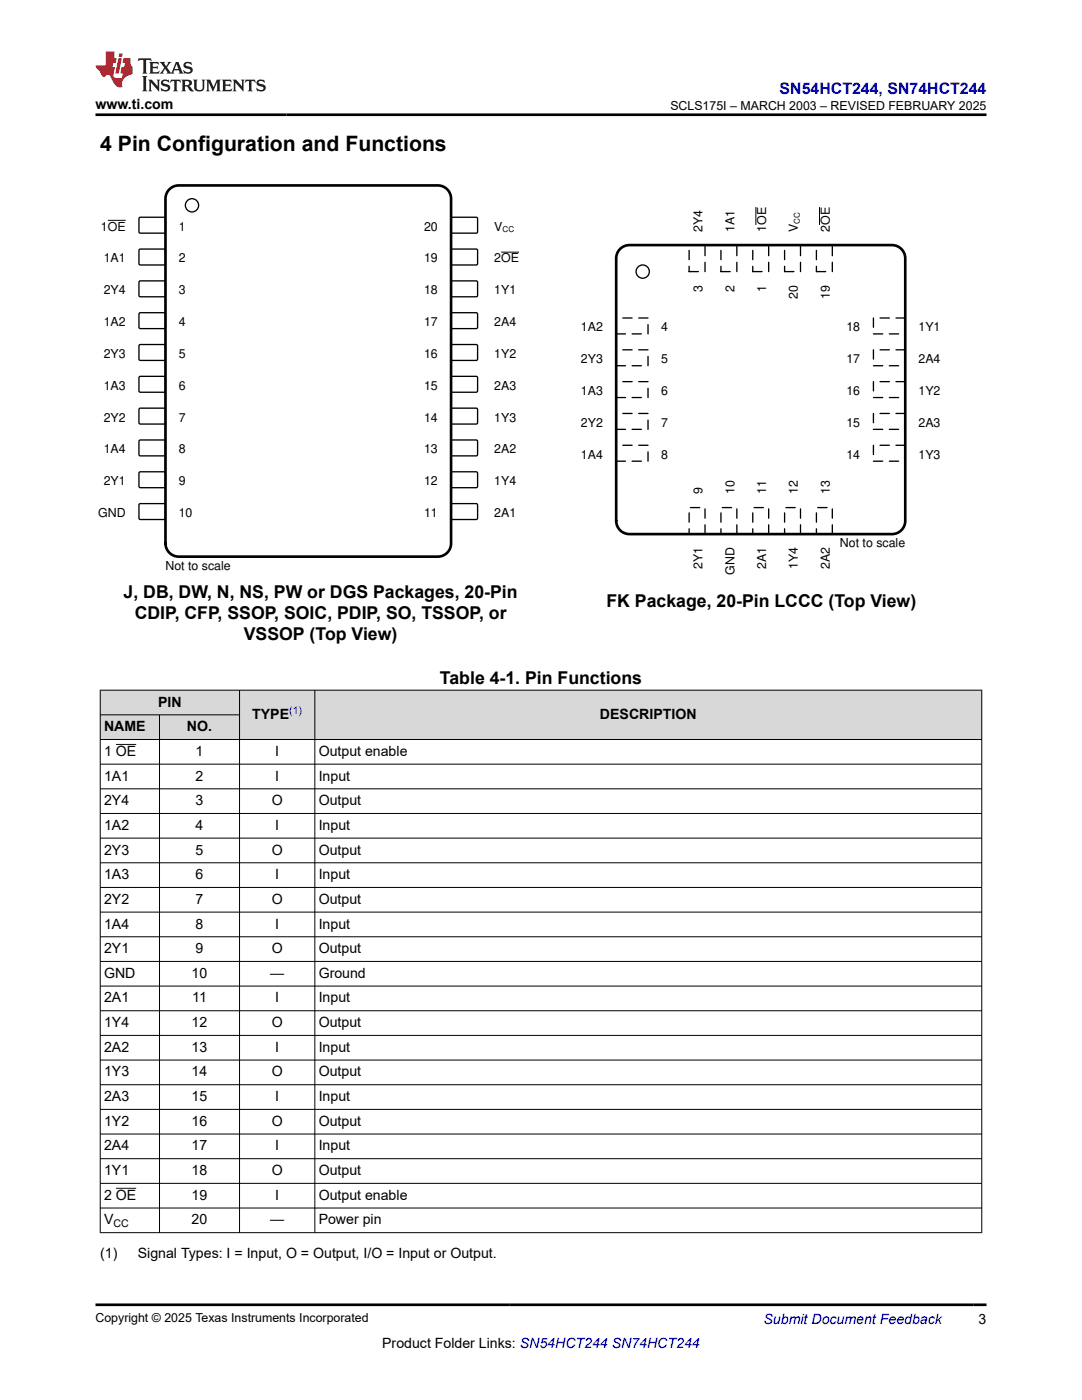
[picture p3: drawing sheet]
<svg xmlns="http://www.w3.org/2000/svg" width="216mm" height="279mm" viewBox="0 0 216 279" stroke-linecap="round" stroke-linejoin="round" font-family="sans-serif">
<defs><g id="words">
<text font-size="4.2" x="20" y="30.2">4 Pin Configuration and Functions</text>
<g font-size="3.5">
<text x="24.7" y="119.3">J, DB, DW, N, NS, PW or DGS Packages, 20-Pin</text>
<text x="26.9" y="123.5">CDIP, CFP, SSOP, SOIC, PDIP, SO, TSSOP, or</text>
<text x="121" y="121.1">FK Package, 20-Pin LCCC (Top View)</text>
<text x="48.7" y="127.8">VSSOP (Top View)</text>
<text x="87.8" y="136.6">Table 4-1. Pin Functions</text>
</g>
<text font-size="3.2" fill="#00f" x="155.6" y="18.7">SN54HCT244, SN74HCT244</text>
<g font-size="2.8">
<text x="19" y="21.8">www.ti.com</text>
<text x="31.5" y="141">PIN</text>
<text x="50.3" y="143.5">TYPE</text>
<text x="119.7" y="143.5">DESCRIPTION</text>
<text x="20.8" y="145.9">NAME</text>
<text x="37.3" y="145.9">NO.</text>
<text x="20.8" y="150.9">1 OE</text>
<text x="20.8" y="155.8">1A1</text>
<text x="39" y="150.9">1</text>
<text x="39" y="155.8">2</text>
<text x="54.9" y="150.9">I</text>
<text x="54.9" y="155.8">I</text>
<text x="63.6" y="150.9">Output enable</text>
<text x="63.6" y="155.8">Input</text>
<text x="20.8" y="160.7">2Y4</text>
<text x="39" y="160.7">3</text>
<text x="54.2" y="160.7">O</text>
<text x="63.6" y="160.7">Output</text>
<text x="20.8" y="165.6">1A2</text>
<text x="39" y="165.6">4</text>
<text x="54.9" y="165.6">I</text>
<text x="63.6" y="165.6">Input</text>
<text x="20.8" y="170.5">2Y3</text>
<text x="39" y="170.5">5</text>
<text x="54.2" y="170.5">O</text>
<text x="63.6" y="170.5">Output</text>
<text x="20.8" y="175.5">1A3</text>
<text x="39" y="175.5">6</text>
<text x="54.9" y="175.5">I</text>
<text x="63.6" y="175.5">Input</text>
<text x="20.8" y="180.4">2Y2</text>
<text x="20.8" y="185.3">1A4</text>
<text x="39" y="180.4">7</text>
<text x="39" y="185.3">8</text>
<text x="54.2" y="180.4">O</text>
<text x="54.9" y="185.3">I</text>
<text x="63.6" y="180.4">Output</text>
<text x="63.6" y="185.3">Input</text>
<text x="20.8" y="190.2">2Y1</text>
<text x="39" y="190.2">9</text>
<text x="54.2" y="190.2">O</text>
<text x="63.6" y="190.2">Output</text>
<text x="20.8" y="195.1">GND</text>
<text x="38.2" y="195.1">10</text>
<text x="53.9" y="195.1">—</text>
<text x="63.6" y="195.1">Ground</text>
<text x="20.8" y="200.1">2A1</text>
<text x="38.3" y="200.1">11</text>
<text x="54.9" y="200.1">I</text>
<text x="63.6" y="200.1">Input</text>
<text x="20.8" y="205">1Y4</text>
<text x="20.8" y="209.9">2A2</text>
<text x="38.2" y="205">12</text>
<text x="38.2" y="209.9">13</text>
<text x="54.2" y="205">O</text>
<text x="54.9" y="209.9">I</text>
<text x="63.6" y="205">Output</text>
<text x="63.6" y="209.9">Input</text>
<text x="20.8" y="214.8">1Y3</text>
<text x="38.2" y="214.8">14</text>
<text x="54.2" y="214.8">O</text>
<text x="63.6" y="214.8">Output</text>
<text x="20.8" y="219.8">2A3</text>
<text x="38.2" y="219.8">15</text>
<text x="54.9" y="219.8">I</text>
<text x="63.6" y="219.8">Input</text>
<text x="20.8" y="224.7">1Y2</text>
<text x="38.2" y="224.7">16</text>
<text x="54.2" y="224.7">O</text>
<text x="63.6" y="224.7">Output</text>
<text x="20.8" y="229.6">2A4</text>
<text x="38.2" y="229.6">17</text>
<text x="54.9" y="229.6">I</text>
<text x="63.6" y="229.6">Input</text>
<text x="20.8" y="234.5">1Y1</text>
<text x="20.8" y="239.4">2 OE</text>
<text x="38.2" y="234.5">18</text>
<text x="38.2" y="239.4">19</text>
<text x="54.2" y="234.5">O</text>
<text x="54.9" y="239.4">I</text>
<text x="63.6" y="234.5">Output</text>
<text x="63.6" y="239.4">Output enable</text>
<text x="20.8" y="244.4">V</text>
<text x="38.2" y="244.4">20</text>
<text x="53.9" y="244.4">—</text>
<text x="63.6" y="244.4">Power pin</text>
<text x="20" y="251.2">(1)</text>
<text x="27.5" y="251.2">Signal Types: I = Input, O = Output, I/O = Input or Output.</text>
<text x="76.3" y="269">Product Folder Links: SN54HCT244 SN74HCT244</text>
<text x="195.3" y="264.2">3</text>
</g>
<text font-size="2.8" fill="#00f" x="152.4" y="264.2">Submit Document Feedback</text>
<g font-size="2.5">
<text x="133.8" y="21.9">SCLS175I – MARCH 2003 – REVISED FEBRUARY 2025</text>
<text x="20.1" y="46">1OE</text>
<text x="35.7" y="46">1</text>
<text x="84.6" y="46">20</text>
<text x="98.6" y="46">V</text>
<text x="140.2" y="46.3" transform="rotate(-90 140.2 46.3)">2Y4</text>
<text x="146.5" y="46.3" transform="rotate(-90 146.5 46.3)">1A1</text>
<text x="152.9" y="46.3" transform="rotate(-90 152.9 46.3)">1OE</text>
<text x="159.2" y="46.3" transform="rotate(-90 159.2 46.3)">V</text>
<text x="165.6" y="46.3" transform="rotate(-90 165.6 46.3)">2OE</text>
<text x="20.7" y="52.4">1A1</text>
<text x="35.7" y="52.4">2</text>
<text x="84.6" y="52.4">19</text>
<text x="98.6" y="52.4">2OE</text>
<text x="20.7" y="58.7">2Y4</text>
<text x="35.7" y="58.7">3</text>
<text x="84.6" y="58.7">18</text>
<text x="98.6" y="58.7">1Y1</text>
<text x="140.2" y="58.2" transform="rotate(-90 140.2 58.2)">3</text>
<text x="146.5" y="58.2" transform="rotate(-90 146.5 58.2)">2</text>
<text x="152.9" y="58.2" transform="rotate(-90 152.9 58.2)">1</text>
<text x="159.2" y="59.6" transform="rotate(-90 159.2 59.6)">20</text>
<text x="165.6" y="59.6" transform="rotate(-90 165.6 59.6)">19</text>
<text x="20.7" y="65.1">1A2</text>
<text x="35.7" y="65.1">4</text>
<text x="84.6" y="65.1">17</text>
<text x="98.6" y="65.1">2A4</text>
<text x="20.7" y="71.4">2Y3</text>
<text x="35.7" y="71.4">5</text>
<text x="84.6" y="71.4">16</text>
<text x="98.6" y="71.4">1Y2</text>
<text x="115.9" y="66.1">1A2</text>
<text x="131.9" y="66.1">4</text>
<text x="168.9" y="66.1">18</text>
<text x="183.3" y="66.1">1Y1</text>
<text x="20.7" y="77.8">1A3</text>
<text x="35.7" y="77.8">6</text>
<text x="84.6" y="77.8">15</text>
<text x="98.6" y="77.8">2A3</text>
<text x="115.9" y="72.5">2Y3</text>
<text x="131.9" y="72.5">5</text>
<text x="168.9" y="72.5">17</text>
<text x="183.3" y="72.5">2A4</text>
<text x="115.9" y="78.8">1A3</text>
<text x="131.9" y="78.8">6</text>
<text x="168.9" y="78.8">16</text>
<text x="183.3" y="78.8">1Y2</text>
<text x="20.7" y="84.1">2Y2</text>
<text x="35.7" y="84.1">7</text>
<text x="84.6" y="84.1">14</text>
<text x="98.6" y="84.1">1Y3</text>
<text x="115.9" y="85.2">2Y2</text>
<text x="131.9" y="85.2">7</text>
<text x="168.9" y="85.2">15</text>
<text x="183.3" y="85.2">2A3</text>
<text x="20.7" y="90.5">1A4</text>
<text x="35.7" y="90.5">8</text>
<text x="84.6" y="90.5">13</text>
<text x="98.6" y="90.5">2A2</text>
<text x="115.9" y="91.5">1A4</text>
<text x="131.9" y="91.5">8</text>
<text x="168.9" y="91.5">14</text>
<text x="183.3" y="91.5">1Y3</text>
<text x="20.7" y="96.8">2Y1</text>
<text x="35.7" y="96.8">9</text>
<text x="84.6" y="96.8">12</text>
<text x="98.6" y="96.8">1Y4</text>
<text x="140.2" y="98.7" transform="rotate(-90 140.2 98.7)">9</text>
<text x="146.5" y="98.7" transform="rotate(-90 146.5 98.7)">10</text>
<text x="152.9" y="98.7" transform="rotate(-90 152.9 98.7)">11</text>
<text x="159.2" y="98.7" transform="rotate(-90 159.2 98.7)">12</text>
<text x="165.6" y="98.7" transform="rotate(-90 165.6 98.7)">13</text>
<text x="19.6" y="103.2">GND</text>
<text x="35.7" y="103.2">10</text>
<text x="84.6" y="103.2">11</text>
<text x="98.6" y="103.2">2A1</text>
<text x="33" y="113.8">Not to scale</text>
<text x="140.2" y="113.6" transform="rotate(-90 140.2 113.6)">2Y1</text>
<text x="152.9" y="113.6" transform="rotate(-90 152.9 113.6)">2A1</text>
<text x="159.2" y="113.6" transform="rotate(-90 159.2 113.6)">1Y4</text>
<text x="165.6" y="113.6" transform="rotate(-90 165.6 113.6)">2A2</text>
<text x="167.6" y="109.3">Not to scale</text>
<text x="146.5" y="114.7" transform="rotate(-90 146.5 114.7)">GND</text>
<text x="19" y="263.9">Copyright © 2025 Texas Instruments Incorporated</text>
</g>
<text font-size="2.1" fill="#00f" x="57.7" y="142.5">(1)</text>
<text font-size="2.1" x="22.6" y="244.9">CC</text>
<g font-size="1.6">
<text x="100.3" y="46.4">CC</text>
<text x="159.6" y="44.6" transform="rotate(-90 159.6 44.6)">CC</text>
</g>
</g></defs>
<path d="M27.9 43.4h5l.1 .2v2.8l-.2 .1h-4.9l-.2-.2v-2.7z" fill="none" stroke="#000" stroke-width=".26"/>
<path d="M21.5 44h3.6" fill="none" stroke="#000" stroke-width=".2"/>
<path d="M90.1 43.4h5.1l.1 .2v2.8l-.3 .1h-4.9l-.1-.2v-2.7z" fill-rule="evenodd" fill="#fff"/>
<path d="M90.1 43.4h5.1l.1 .2v2.8l-.3 .1h-4.9l-.1-.2v-2.7z" fill="none" stroke="#000" stroke-width=".26"/>
<path d="M27.9 49.7h5l.1 .3v2.7l-.2 .2-4.9-.1-.2-.2v-2.6z" fill-rule="evenodd" fill="#fff"/>
<path d="M27.9 49.7h5l.1 .3v2.7l-.2 .2-4.9-.1-.2-.2v-2.6z" fill="none" stroke="#000" stroke-width=".26"/>
<path d="M90.1 49.7h5.1l.1 .3v2.7l-.3 .2-4.9-.1-.1-.2v-2.6z" fill-rule="evenodd" fill="#fff"/>
<path d="M90.1 49.7h5.1l.1 .3v2.7l-.3 .2-4.9-.1-.1-.2v-2.6z" fill="none" stroke="#000" stroke-width=".26"/>
<path d="M100 50.3h3.6" fill="none" stroke="#000" stroke-width=".2"/>
<path d="M27.9 56.1h5l.1 .2v2.8l-.2 .1h-4.9l-.2-.2v-2.7z" fill-rule="evenodd" fill="#fff"/>
<path d="M27.9 56.1h5l.1 .2v2.8l-.2 .1h-4.9l-.2-.2v-2.7z" fill="none" stroke="#000" stroke-width=".26"/>
<path d="M90.1 56.1h5.1l.1 .2v2.8l-.3 .1h-4.9l-.1-.2v-2.7z" fill-rule="evenodd" fill="#fff"/>
<path d="M90.1 56.1h5.1l.1 .2v2.8l-.3 .1h-4.9l-.1-.2v-2.7z" fill="none" stroke="#000" stroke-width=".26"/>
<path d="M27.9 62.4h5l.1 .3v2.7l-.2 .2-4.9-.1-.2-.2v-2.6z" fill-rule="evenodd" fill="#fff"/>
<path d="M27.9 62.4h5l.1 .3v2.7l-.2 .2-4.9-.1-.2-.2v-2.6z" fill="none" stroke="#000" stroke-width=".26"/>
<path d="M90.1 62.4h5.1l.1 .3v2.7l-.3 .2-4.9-.1-.1-.2v-2.6z" fill-rule="evenodd" fill="#fff"/>
<path d="M90.1 62.4h5.1l.1 .3v2.7l-.3 .2-4.9-.1-.1-.2v-2.6z" fill="none" stroke="#000" stroke-width=".26"/>
<path d="M27.9 68.8h5l.1 .2v2.8l-.2 .1h-4.9l-.2-.2v-2.7z" fill-rule="evenodd" fill="#fff"/>
<path d="M27.9 68.8h5l.1 .2v2.8l-.2 .1h-4.9l-.2-.2v-2.7z" fill="none" stroke="#000" stroke-width=".26"/>
<path d="M90.1 68.8h5.1l.1 .2v2.8l-.3 .1h-4.9l-.1-.2v-2.7z" fill-rule="evenodd" fill="#fff"/>
<path d="M90.1 68.8h5.1l.1 .2v2.8l-.3 .1h-4.9l-.1-.2v-2.7z" fill="none" stroke="#000" stroke-width=".26"/>
<path d="M27.9 75.1h5l.1 .3v2.7l-.2 .2-4.9-.1-.2-.2v-2.6z" fill-rule="evenodd" fill="#fff"/>
<path d="M27.9 75.1h5l.1 .3v2.7l-.2 .2-4.9-.1-.2-.2v-2.6z" fill="none" stroke="#000" stroke-width=".26"/>
<path d="M90.1 75.1h5.1l.1 .3v2.7l-.3 .2-4.9-.1-.1-.2v-2.6z" fill-rule="evenodd" fill="#fff"/>
<path d="M90.1 75.1h5.1l.1 .3v2.7l-.3 .2-4.9-.1-.1-.2v-2.6z" fill="none" stroke="#000" stroke-width=".26"/>
<path d="M27.8 81.6l.2-.1h4.9l.1 .2v2.8l-.2 .1h-4.9l-.2-.2z" fill-rule="evenodd" fill="#fff"/>
<path d="M27.8 81.6l.2-.1h4.9l.1 .2v2.8l-.2 .1h-4.9l-.2-.2z" fill="none" stroke="#000" stroke-width=".26"/>
<path d="M90.1 81.5h5.1l.1 .2v2.8l-.3 .1h-4.9l-.1-.2v-2.7z" fill-rule="evenodd" fill="#fff"/>
<path d="M90.1 81.5h5.1l.1 .2v2.8l-.3 .1h-4.9l-.1-.2v-2.7z" fill="none" stroke="#000" stroke-width=".26"/>
<path d="M27.8 87.9l.2-.1h4.9l.1 .3v2.8l-.2 .1-4.9-.1-.2-.2z" fill-rule="evenodd" fill="#fff"/>
<path d="M27.8 87.9l.2-.1h4.9l.1 .3v2.8l-.2 .1-4.9-.1-.2-.2z" fill="none" stroke="#000" stroke-width=".26"/>
<path d="M90.1 87.8h5.1l.1 .3v2.8l-.3 .1-4.9-.1-.1-.2v-2.6z" fill-rule="evenodd" fill="#fff"/>
<path d="M90.1 87.8h5.1l.1 .3v2.8l-.3 .1-4.9-.1-.1-.2v-2.6z" fill="none" stroke="#000" stroke-width=".26"/>
<path d="M27.8 94.3l.2-.1h4.9l.1 .2v2.8l-.2 .1h-4.9l-.2-.2z" fill-rule="evenodd" fill="#fff"/>
<path d="M27.8 94.3l.2-.1h4.9l.1 .2v2.8l-.2 .1h-4.9l-.2-.2z" fill="none" stroke="#000" stroke-width=".26"/>
<path d="M90.1 94.2h5.1l.1 .2v2.8l-.3 .1h-4.9l-.1-.2v-2.7z" fill-rule="evenodd" fill="#fff"/>
<path d="M90.1 94.2h5.1l.1 .2v2.8l-.3 .1h-4.9l-.1-.2v-2.7z" fill="none" stroke="#000" stroke-width=".26"/>
<path d="M27.8 100.6l.2-.1h4.9l.1 .3v2.8l-.2 .1-4.9-.1-.2-.2z" fill-rule="evenodd" fill="#fff"/>
<path d="M27.8 100.6l.2-.1h4.9l.1 .3v2.8l-.2 .1-4.9-.1-.2-.2z" fill="none" stroke="#000" stroke-width=".26"/>
<path d="M90.1 100.5h5.1l.1 .3v2.8l-.3 .1-4.9-.1-.1-.2v-2.6z" fill-rule="evenodd" fill="#fff"/>
<g fill="none" stroke="#000" stroke-width=".26">
<path d="M90.1 100.5h5.1l.1 .3v2.8l-.3 .1-4.9-.1-.1-.2v-2.6z"/>
<circle cx="38.3" cy="41" r="1.32"/>
<circle cx="128.2" cy="54.2" r="1.32"/>
</g>
<path d="M34 37.6l1.1-.5 .6-.1h51.7a2.65 2.65 0 0 1 2.6 2.7v68.7a2.65 2.65 0 0 1-2.6 2.7h-51.7a2.65 2.65 0 0 1-2.7-2.7v-68.7a2.64 2.64 0 0 1 1-2.1z" fill="none" stroke="#000" stroke-width=".53"/>
<path d="M123 63.5h6.3v3.1h-6.3z" fill-rule="evenodd" fill="#fff"/>
<path d="M123 63.5h6.3v3.1h-6.3z" fill="none" stroke="#000" stroke-width=".26" stroke-dasharray="1.9 1.3"/>
<path d="M123 69.8h6.3v3.2h-6.3z" fill-rule="evenodd" fill="#fff"/>
<path d="M123 69.8h6.3v3.2h-6.3z" fill="none" stroke="#000" stroke-width=".26" stroke-dasharray="1.9 1.3"/>
<path d="M123 76.2h6.3v3.1h-6.3z" fill-rule="evenodd" fill="#fff"/>
<path d="M123 76.2h6.3v3.1h-6.3z" fill="none" stroke="#000" stroke-width=".26" stroke-dasharray="1.9 1.3"/>
<path d="M123 82.5h6.3v3.2h-6.3z" fill-rule="evenodd" fill="#fff"/>
<path d="M123 82.5h6.3v3.2h-6.3z" fill="none" stroke="#000" stroke-width=".26" stroke-dasharray="1.9 1.3"/>
<path d="M123 88.9h6.3v3.1h-6.3z" fill-rule="evenodd" fill="#fff"/>
<path d="M123 88.9h6.3v3.1h-6.3z" fill="none" stroke="#000" stroke-width=".26" stroke-dasharray="1.9 1.3"/>
<path d="M137.5 101.3h3.2v5.3h-3.2z" fill-rule="evenodd" fill="#fff"/>
<path d="M137.5 101.3h3.2v5.3h-3.2z" fill="none" stroke="#000" stroke-width=".26" stroke-dasharray="1.9 1.3"/>
<path d="M143.9 101.3h3.1v5.3h-3.1z" fill-rule="evenodd" fill="#fff"/>
<path d="M143.9 101.3h3.1v5.3h-3.1z" fill="none" stroke="#000" stroke-width=".26" stroke-dasharray="1.9 1.3"/>
<path d="M150.2 101.3h3.2v5.3h-3.2z" fill-rule="evenodd" fill="#fff"/>
<path d="M150.2 101.3h3.2v5.3h-3.2z" fill="none" stroke="#000" stroke-width=".26" stroke-dasharray="1.9 1.3"/>
<path d="M156.6 101.3h3.1v5.3h-3.1z" fill-rule="evenodd" fill="#fff"/>
<path d="M156.6 101.3h3.1v5.3h-3.1z" fill="none" stroke="#000" stroke-width=".26" stroke-dasharray="1.9 1.3"/>
<path d="M162.9 101.3h3.2v5.3h-3.2z" fill-rule="evenodd" fill="#fff"/>
<path d="M162.9 101.3h3.2v5.3h-3.2z" fill="none" stroke="#000" stroke-width=".26" stroke-dasharray="1.9 1.3"/>
<path d="M174.3 88.9h6.3v3.1h-6.3z" fill-rule="evenodd" fill="#fff"/>
<path d="M174.3 88.9h6.3v3.1h-6.3z" fill="none" stroke="#000" stroke-width=".26" stroke-dasharray="1.9 1.3"/>
<path d="M174.3 82.5h6.3v3.2h-6.3z" fill-rule="evenodd" fill="#fff"/>
<path d="M174.3 82.5h6.3v3.2h-6.3z" fill="none" stroke="#000" stroke-width=".26" stroke-dasharray="1.9 1.3"/>
<path d="M174.3 76.2h6.3v3.1h-6.3z" fill-rule="evenodd" fill="#fff"/>
<path d="M174.3 76.2h6.3v3.1h-6.3z" fill="none" stroke="#000" stroke-width=".26" stroke-dasharray="1.9 1.3"/>
<path d="M174.3 69.8h6.3v3.2h-6.3z" fill-rule="evenodd" fill="#fff"/>
<path d="M174.3 69.8h6.3v3.2h-6.3z" fill="none" stroke="#000" stroke-width=".26" stroke-dasharray="1.9 1.3"/>
<path d="M174.3 63.5h6.3v3.1h-6.3z" fill-rule="evenodd" fill="#fff"/>
<path d="M174.3 63.5h6.3v3.1h-6.3z" fill="none" stroke="#000" stroke-width=".26" stroke-dasharray="1.9 1.3"/>
<path d="M162.9 48.9h3.2v5.3h-3.2z" fill-rule="evenodd" fill="#fff"/>
<path d="M162.9 48.9h3.2v5.3h-3.2z" fill="none" stroke="#000" stroke-width=".26" stroke-dasharray="1.9 1.3"/>
<path d="M163.5 41.3v3.6" fill="none" stroke="#000" stroke-width=".2"/>
<path d="M156.6 48.9h3.1v5.3h-3.1z" fill-rule="evenodd" fill="#fff"/>
<path d="M156.6 48.9h3.1v5.3h-3.1z" fill="none" stroke="#000" stroke-width=".26" stroke-dasharray="1.9 1.3"/>
<path d="M150.2 48.9h3.2v5.3h-3.2z" fill-rule="evenodd" fill="#fff"/>
<path d="M150.2 48.9h3.2v5.3h-3.2z" fill="none" stroke="#000" stroke-width=".26" stroke-dasharray="1.9 1.3"/>
<path d="M150.8 41.3v3.6" fill="none" stroke="#000" stroke-width=".2"/>
<path d="M143.9 48.9h3.1v5.3h-3.1z" fill-rule="evenodd" fill="#fff"/>
<path d="M143.9 48.9h3.1v5.3h-3.1z" fill="none" stroke="#000" stroke-width=".26" stroke-dasharray="1.9 1.3"/>
<path d="M137.5 48.9h3.2v5.3h-3.2z" fill-rule="evenodd" fill="#fff"/>
<path d="M137.5 48.9h3.2v5.3h-3.2z" fill="none" stroke="#000" stroke-width=".26" stroke-dasharray="1.9 1.3"/>
<path d="M123.9 49.5l1.1-.5 .6-.1h52.4a2.65 2.65 0 0 1 2.6 2.7v52.3a2.65 2.65 0 0 1-2.6 2.7h-52.4a2.65 2.65 0 0 1-2.6-2.7v-52.3a2.64 2.64 0 0 1 .9-2.1z" fill="none" stroke="#000" stroke-width=".53"/>
<g fill="#d8d8d8">
<path d="M20 137.7h175.9v5h-175.9z" fill-rule="evenodd"/>
<path d="M20.1 137.8h27.6v4.8h-27.6z" fill-rule="evenodd"/>
<path d="M47.9 137.8h14.9v9.7h-14.9z" fill-rule="evenodd"/>
<path d="M62.9 137.8h132.9v9.7h-132.9z" fill-rule="evenodd"/>
<path d="M20.1 142.7h11.7v4.8h-11.7z" fill-rule="evenodd"/>
<path d="M31.9 142.7h15.8v4.8h-15.8z" fill-rule="evenodd"/>
</g>
<g fill="none" stroke="#000" stroke-width=".2">
<path d="M19.9 137.7h176.1M20 137.7v108.4M47.8 137.7v108.4M62.8 137.7v108.4M195.9 137.7v108.4M19.9 142.7h28M19.9 152.5h176.1M19.9 157.4h176.1M23.1 148.6h4.1M31.8 142.7v103.4M196 147.6h-176.1M19.9 162.3h176.1"/>
<path d="M19.9 167.3h176.1M19.9 172.2h176.1M19.9 177.1h176.1M19.9 182h176.1M19.9 187h176.1M19.9 191.9h176.1M19.9 196.8h176.1M19.9 201.7h176.1M19.9 206.6h176.1M19.9 211.6h176.1M19.9 216.5h176.1M19.9 221.4h176.1"/>
<path d="M19.9 226.3h176.1M19.9 231.2h176.1M19.9 236.2h176.1M23.1 237.1h4.1M19.9 241.1h176.1M19.9 246h176.1"/>
</g>
<path d="M27.7 11.6l-.2 .6 .5-.2h.6v.1v2.2l-.2 .4h1l-.2-.4v-2.2v-.1h.5l.5 .2-.1-.6zM29.8 12.4l.2 .3v1.6l-.2 .4h1.9l.1-.6a1.08 1.08 0 0 1-1.3 .2v-.7h.6l.4 .2v-.7l-.4 .2h-.6v-.5l.2-.2a1 1 0 0 1 1 .3l-.1-.5zM31.8 12.4l1 1.1-1 1.2h.9l-.2-.2 .4-.8 .5 .8-.2 .2h1.6l-.2-.2 .1-.5h1l.1 .5-.1 .2h.9l-.2-.4-.8-1.9h-.5l-1 2.1-.8-1.1 .9-1h-.8l.2 .2-.5 .6-.3-.6 .1-.2zM35.2 12.8l.4 1h-.8zM36.8 12.5a.65 .65 0 0 0-.2 .7 .65 .65 0 0 0 .6 .5l.7 .1 .1 .3a.79 .79 0 0 1-.7 .4 .79 .79 0 0 1-.7-.5l.1 .7 .2-.1a.93 .93 0 0 0 1.1 0 .93 .93 0 0 0 .4-.9 1.46 1.46 0 0 0-1.2-.6l-.1-.3a1.09 1.09 0 0 1 1.2 .2l-.2-.6-.1 .1-.6-.2zM28.4 15.2l.2 .4v2.2l-.2 .4h1l-.2-.4v-2.2l.2-.4zM29.6 15.9l.2 .4v1.5l-.2 .4h.8l-.3-.4v-1.3l1.7 1.8v-2l.2-.4h-.8l.2 .2 .1 1.1-1.2-1.3zM32.3 16a.65 .65 0 0 0-.2 .8 .65 .65 0 0 0 .7 .4l.6 .2 .1 .2a.79 .79 0 0 1-.7 .4 .79 .79 0 0 1-.7-.5l.1 .7 .2-.1a.93 .93 0 0 0 1.1 .1 .93 .93 0 0 0 .4-1 1.46 1.46 0 0 0-1.2-.5l-.1-.4a1.09 1.09 0 0 1 1.2 .2l-.2-.6-.1 .1-.6-.1zM34.1 15.9l-.1 .6a.63 .63 0 0 1 .7-.3l.1 1.6-.3 .4h1l-.2-.4v-1.6a.66 .66 0 0 1 .8 .3l-.1-.6zM36.2 15.9l.2 .4v1.5l-.2 .4h.9l-.2-.2v-.7h.5l.1 .2a.79 .79 0 0 0 1.2 .6l-1-.9a.61 .61 0 0 0 .6-.6 .61 .61 0 0 0-.5-.7zM36.9 16.2h.2a.47 .47 0 0 1 .5 .1 .47 .47 0 0 1 .1 .5l-.2 .1-.6 .1zM38.5 15.9l.2 .2a2.27 2.27 0 0 0 .4 2 1.04 1.04 0 0 0 1.7-.7v-1.3l.2-.2h-.8l.2 .4v1.1a.6 .6 0 0 1-.6 .6 .6 .6 0 0 1-.6-.6v-1.1l.3-.4zM41.1 15.9l.2 .4v1.5l-.2 .4h.7l-.2-.4v-1.4l.9 1.9 .8-1.9v1.4l-.2 .4h1l-.3-.4v-1.5l.3-.4h-.8l-.7 1.5-.7-1.5zM44.3 15.9l.2 .4v1.5l-.2 .4h1.9l.1-.6a1.09 1.09 0 0 1-1.3 .2v-.7h.6l.4 .2v-.6l-.4 .2h-.6v-.6l.2-.1a1.01 1.01 0 0 1 1 .3l-.1-.6zM46.4 15.9l.3 .4v1.5l-.3 .4h.8l-.2-.4v-1.3l1.6 1.8v-2l.2-.4h-.7l.2 .2v1.1l-1.2-1.3zM49 15.9l-.1 .6a.63 .63 0 0 1 .8-.3v1.6l-.3 .4h1l-.2-.4v-1.6a.66 .66 0 0 1 .8 .3l-.1-.6zM51.4 16a.65 .65 0 0 0-.2 .8 .65 .65 0 0 0 .6 .4l.6 .2 .2 .2a.79 .79 0 0 1-.8 .4 .79 .79 0 0 1-.6-.5l.1 .7 .2-.1a.93 .93 0 0 0 1 .1 .93 .93 0 0 0 .5-1 1.46 1.46 0 0 0-1.3-.5l-.1-.4a1.09 1.09 0 0 1 1.3 .2l-.2-.6-.2 .1-.5-.1z" fill="#231f20"/>
<path d="M21.1 10.3v2.7h-2.1l.1 .4 .9 1a.95 .95 0 0 0 .9 .9 .59 .59 0 0 1 .6-.4 .59 .59 0 0 1 .5 .3l.4 .8a1.59 1.59 0 0 0 2.1 1.4 1.61 1.61 0 0 1 1-2.3l1-.3-.1-1.5a1.59 1.59 0 0 1-.4-1.7h-1.4l-.2 .9h.5l-.1 .9h-.5l-.2 .9v.3l.4 .1-.2 .9h-.6a.73 .73 0 0 1-1.1-.7l.3-1.5h-.5l.2-.9h.5l.2-.9h-.5v-1.3zM23.6 11.6l-.6 3.1h.7l.6-3.1zM23.8 10.7l-.1 .6h.7l.1-.6z" fill="#ed1c24"/>
<path d="M19 22.9h177.8M19 260.4h177.8" fill="none" stroke="#000" stroke-width=".53"/>
<use href="#words"/>
</svg>
